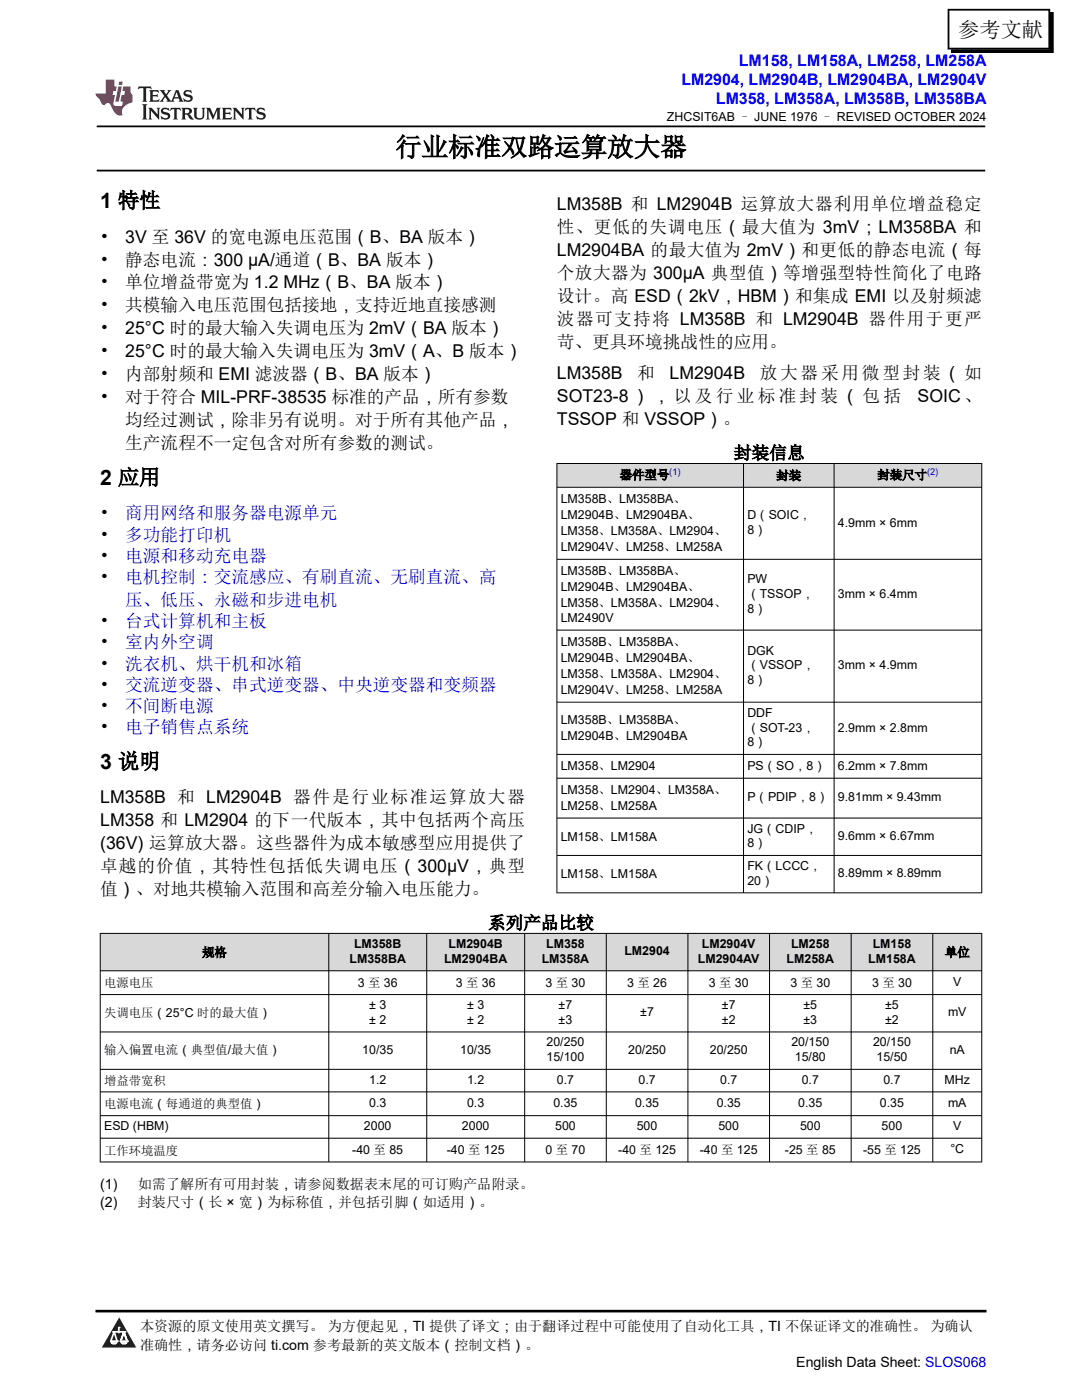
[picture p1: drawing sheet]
<svg xmlns="http://www.w3.org/2000/svg" width="216mm" height="279mm" viewBox="0 0 216 279" stroke-linecap="round" stroke-linejoin="round" font-family="sans-serif">
<defs><g id="words">
<text font-size="5.3" x="78.8" y="31.2">行业标准双路运算放大器</text>
<g font-size="4.2">
<text x="191.2" y="7.3">参考文献</text>
<text x="20" y="41.5">1 特性</text>
<text x="20" y="96.7">2 应用</text>
<text x="20" y="153.4">3 说明</text>
</g>
<g font-size="3.5">
<text x="111.1" y="41.8">LM358B 和 LM2904B 运算放大器利用单位增益稳定</text>
<text x="111.1" y="46.4">性、更低的失调电压（最大值为 3mV；LM358BA 和</text>
<text x="20" y="48.4">•</text>
<text x="20" y="53">•</text>
<text x="25" y="48.4">3V 至 36V 的宽电源电压范围（B、BA 版本）</text>
<text x="25" y="53">静态电流：300 µA/通道（B、BA 版本）</text>
<text x="111.1" y="51">LM2904BA 的最大值为 2mV）和更低的静态电流（每</text>
<text x="20" y="57.6">•</text>
<text x="25" y="57.6">单位增益带宽为 1.2 MHz（B、BA 版本）</text>
<text x="111.1" y="55.6">个放大器为 300µA 典型值）等增强型特性简化了电路</text>
<text x="20" y="62.2">•</text>
<text x="25" y="62.2">共模输入电压范围包括接地，支持近地直接感测</text>
<text x="111.1" y="64.8">波器可支持将 LM358B 和 LM2904B 器件用于更严</text>
<text x="111.1" y="60.2">设计。高 ESD（2kV，HBM）和集成 EMI 以及射频滤</text>
<text x="20" y="66.7">•</text>
<text x="20" y="71.3">•</text>
<text x="25" y="66.7">25°C 时的最大输入失调电压为 2mV（BA 版本）</text>
<text x="25" y="71.3">25°C 时的最大输入失调电压为 3mV（A、B 版本）</text>
<text x="111.1" y="69.4">苛、更具环境挑战性的应用。</text>
<text x="20" y="75.9">•</text>
<text x="25" y="75.9">内部射频和 EMI 滤波器（B、BA 版本）</text>
<text x="111.1" y="75.7">LM358B</text>
<text x="127.2" y="75.7">和</text>
<text x="133.6" y="75.7">LM2904B</text>
<text x="151.6" y="75.7">放大器采用微型封装（如</text>
<text x="20" y="80.5">•</text>
<text x="25" y="80.5">对于符合 MIL-PRF-38535 标准的产品，所有参数</text>
<text x="111.1" y="80.3">SOT23-8 ） ， 以 及 行 业 标 准 封 装 （ 包 括</text>
<text x="183.1" y="80.3">SOIC 、</text>
<text x="25" y="85.1">均经过测试，除非另有说明。对于所有其他产品，</text>
<text x="25" y="89.7">生产流程不一定包含对所有参数的测试。</text>
<text x="111.1" y="84.9">TSSOP 和 VSSOP）。</text>
<text x="146.5" y="91.6">封装信息</text>
<text x="20" y="103.7">•</text>
<text x="20" y="107.9">•</text>
<text x="20" y="112.1">•</text>
<text x="20" y="116.4">•</text>
<text x="20" y="125.2">•</text>
<text x="20" y="129.4">•</text>
<text x="20" y="133.6">•</text>
<text x="20" y="137.9">•</text>
<text x="20" y="142.1">•</text>
<text x="20" y="146.3">•</text>
<text x="20" y="160.3">LM358B 和 LM2904B 器件是行业标准运算放大器</text>
<text x="20" y="164.9">LM358 和 LM2904 的下一代版本，其中包括两个高压</text>
<text x="20" y="169.5">(36V) 运算放大器。这些器件为成本敏感型应用提供了</text>
<text x="20" y="174.1">卓越的价值，其特性包括低失调电压（300µV，典型</text>
<text x="20" y="178.7">值）、对地共模输入范围和高差分输入电压能力。</text>
<text x="97.4" y="185.4">系列产品比较</text>
</g>
<g font-size="3.5" fill="#00f">
<text x="25" y="103.7">商用网络和服务器电源单元</text>
<text x="25" y="107.9">多功能打印机</text>
<text x="25" y="112.1">电源和移动充电器</text>
<text x="25" y="116.4">电机控制：交流感应、有刷直流、无刷直流、高</text>
<text x="25" y="120.9">压、低压、永磁和步进电机</text>
<text x="25" y="125.2">台式计算机和主板</text>
<text x="25" y="129.4">室内外空调</text>
<text x="25" y="133.6">洗衣机、烘干机和冰箱</text>
<text x="25" y="137.9">交流逆变器、串式逆变器、中央逆变器和变频器</text>
<text x="25" y="142.1">不间断电源</text>
<text x="25" y="146.3">电子销售点系统</text>
</g>
<g font-size="3.2" fill="#00f">
<text x="136" y="17">LM2904, LM2904B, LM2904BA, LM2904V</text>
<text x="147.4" y="13.2">LM158, LM158A, LM258, LM258A</text>
<text x="142.9" y="20.8">LM358, LM358A, LM358B, LM358BA</text>
</g>
<g font-size="2.8">
<text x="20" y="237.3">(1)</text>
<text x="27.5" y="237.3">如需了解所有可用封装，请参阅数据表末尾的可订购产品附录。</text>
<text x="20" y="240.9">(2)</text>
<text x="27.5" y="240.9">封装尺寸（长 × 宽）为标称值，并包括引脚（如适用）。</text>
<text x="27.9" y="265.7">本资源的原文使用英文撰写。 为方便起见，TI 提供了译文；由于翻译过程中可能使用了自动化工具，TI 不保证译文的准确性。 为确认</text>
<text x="27.9" y="269.4">准确性，请务必访问 ti.com 参考最新的英文版本（控制文档）。</text>
<text x="158.9" y="272.8">English Data Sheet: SLOS068</text>
</g>
<g font-size="2.5">
<text x="133.1" y="24.2">ZHCSIT6AB – JUNE 1976 – REVISED OCTOBER 2024</text>
<text x="123.7" y="95.6">器件型号</text>
<text x="154.9" y="95.8">封装</text>
<text x="175.1" y="95.6">封装尺寸</text>
<text x="111.9" y="100.4">LM358B、LM358BA、</text>
<text x="111.9" y="103.6">LM2904B、LM2904BA、</text>
<text x="111.9" y="106.8">LM358、LM358A、LM2904、</text>
<text x="149.1" y="106.6">8）</text>
<text x="149.1" y="103.6">D（SOIC，</text>
<text x="167.2" y="105.1">4.9mm × 6mm</text>
<text x="111.9" y="110">LM2904V、LM258、LM258A</text>
<text x="111.9" y="114.8">LM358B、LM358BA、</text>
<text x="111.9" y="118">LM2904B、LM2904BA、</text>
<text x="149.1" y="116.4">PW</text>
<text x="149.1" y="119.3">（TSSOP，</text>
<text x="167.2" y="119.3">3mm × 6.4mm</text>
<text x="111.9" y="121.2">LM358、LM358A、LM2904、</text>
<text x="111.9" y="124.1">LM2490V</text>
<text x="149.1" y="122.3">8）</text>
<text x="111.9" y="128.9">LM358B、LM358BA、</text>
<text x="149.1" y="130.6">DGK</text>
<text x="111.9" y="132.1">LM2904B、LM2904BA、</text>
<text x="111.9" y="135.3">LM358、LM358A、LM2904、</text>
<text x="149.1" y="133.6">（VSSOP，</text>
<text x="149.1" y="136.5">8）</text>
<text x="167.2" y="133.6">3mm × 4.9mm</text>
<text x="111.9" y="138.5">LM2904V、LM258、LM258A</text>
<text x="149.1" y="143">DDF</text>
<text x="111.9" y="144.5">LM358B、LM358BA、</text>
<text x="111.9" y="147.7">LM2904B、LM2904BA</text>
<text x="149.1" y="146">（SOT-23，</text>
<text x="149.1" y="149">8）</text>
<text x="167.2" y="146">2.9mm × 2.8mm</text>
<text x="111.9" y="153.7">LM358、LM2904</text>
<text x="149.1" y="153.6">PS（SO，8）</text>
<text x="167.2" y="153.6">6.2mm × 7.8mm</text>
<text x="111.9" y="158.4">LM358、LM2904、LM358A、</text>
<text x="111.9" y="161.7">LM258、LM258A</text>
<text x="149.1" y="159.9">P（PDIP，8）</text>
<text x="167.2" y="159.9">9.81mm × 9.43mm</text>
<text x="111.9" y="167.8">LM158、LM158A</text>
<text x="149.1" y="166.2">JG（CDIP，</text>
<text x="167.2" y="167.6">9.6mm × 6.67mm</text>
<text x="149.1" y="169.1">8）</text>
<text x="149.1" y="173.6">FK（LCCC，</text>
<text x="111.9" y="175.2">LM158、LM158A</text>
<text x="149.1" y="176.6">20）</text>
<text x="167.2" y="175.1">8.89mm × 8.89mm</text>
<text x="40.3" y="190.9">规格</text>
<text x="70.6" y="189.2">LM358B</text>
<text x="89.5" y="189.2">LM2904B</text>
<text x="109" y="189.2">LM358</text>
<text x="124.6" y="190.7">LM2904</text>
<text x="140.1" y="189.2">LM2904V</text>
<text x="157.9" y="189.2">LM258</text>
<text x="174.1" y="189.2">LM158</text>
<text x="188.5" y="190.9">单位</text>
<text x="20.8" y="197">电源电压</text>
<text x="69.7" y="192.1">LM358BA</text>
<text x="71.4" y="196.9">3 至 36</text>
<text x="88.6" y="192.1">LM2904BA</text>
<text x="90.9" y="196.9">3 至 36</text>
<text x="108.1" y="192.1">LM358A</text>
<text x="108.9" y="196.9">3 至 30</text>
<text x="125.1" y="196.9">3 至 26</text>
<text x="139.3" y="192.1">LM2904AV</text>
<text x="141.4" y="196.9">3 至 30</text>
<text x="157" y="192.1">LM258A</text>
<text x="157.7" y="196.9">3 至 30</text>
<text x="173.2" y="192.1">LM158A</text>
<text x="174" y="196.9">3 至 30</text>
<text x="190.2" y="196.8">V</text>
<text x="20.8" y="203">失调电压（25°C 时的最大值）</text>
<text x="73.7" y="201.4">± 3</text>
<text x="93.2" y="201.4">± 3</text>
<text x="111.5" y="201.4">±7</text>
<text x="127.8" y="202.9">±7</text>
<text x="144" y="201.4">±7</text>
<text x="160.3" y="201.4">±5</text>
<text x="176.6" y="201.4">±5</text>
<text x="189.2" y="202.9">mV</text>
<text x="73.7" y="204.3">± 2</text>
<text x="93.2" y="204.3">± 2</text>
<text x="109.1" y="208.8">20/250</text>
<text x="111.5" y="204.3">±3</text>
<text x="144" y="204.3">±2</text>
<text x="157.9" y="208.8">20/150</text>
<text x="160.3" y="204.3">±3</text>
<text x="174.2" y="208.8">20/150</text>
<text x="176.6" y="204.3">±2</text>
<text x="20.8" y="210.4">输入偏置电流（典型值/最大值）</text>
<text x="72.3" y="210.3">10/35</text>
<text x="91.8" y="210.3">10/35</text>
<text x="109.1" y="211.8">15/100</text>
<text x="125.3" y="210.3">20/250</text>
<text x="141.6" y="210.3">20/250</text>
<text x="158.6" y="211.8">15/80</text>
<text x="174.9" y="211.8">15/50</text>
<text x="189.5" y="210.3">nA</text>
<text x="20.8" y="216.5">增益带宽积</text>
<text x="20.8" y="221">电源电流（每通道的典型值）</text>
<text x="73.7" y="216.3">1.2</text>
<text x="73.7" y="220.9">0.3</text>
<text x="93.2" y="216.3">1.2</text>
<text x="93.2" y="220.9">0.3</text>
<text x="110.4" y="220.9">0.35</text>
<text x="111.1" y="216.3">0.7</text>
<text x="126.7" y="220.9">0.35</text>
<text x="127.4" y="216.3">0.7</text>
<text x="143" y="220.9">0.35</text>
<text x="143.7" y="216.3">0.7</text>
<text x="159.3" y="220.9">0.35</text>
<text x="160" y="216.3">0.7</text>
<text x="175.6" y="220.9">0.35</text>
<text x="176.3" y="216.3">0.7</text>
<text x="188.5" y="216.3">MHz</text>
<text x="189.2" y="220.9">mA</text>
<text x="20.8" y="225.5">ESD (HBM)</text>
<text x="72.6" y="225.5">2000</text>
<text x="92.2" y="225.5">2000</text>
<text x="110.8" y="225.5">500</text>
<text x="127.1" y="225.5">500</text>
<text x="143.3" y="225.5">500</text>
<text x="159.6" y="225.5">500</text>
<text x="175.9" y="225.5">500</text>
<text x="190.2" y="225.5">V</text>
<text x="20.8" y="230.4">工作环境温度</text>
<text x="70.3" y="230.3">-40 至 85</text>
<text x="89.2" y="230.3">-40 至 125</text>
<text x="108.9" y="230.3">0 至 70</text>
<text x="123.4" y="230.3">-40 至 125</text>
<text x="139.6" y="230.3">-40 至 125</text>
<text x="156.6" y="230.3">-25 至 85</text>
<text x="172.2" y="230.3">-55 至 125</text>
<text x="189.6" y="230.2">°C</text>
</g>
<g font-size="1.9" fill="#00f">
<text x="133.6" y="94.8">(1)</text>
<text x="185" y="94.8">(2)</text>
</g>
</g></defs>
<path d="M19.3 25.2h177.3M19.3 34h177.3" fill="none" stroke="#000" stroke-width=".35"/>
<g fill="#d8d8d8">
<path d="M111.1 92.5h84.8v4.7h-84.8z" fill-rule="evenodd"/>
<path d="M111.2 92.6h37.1v4.6h-37.1z" fill-rule="evenodd"/>
<path d="M148.4 92.6h18v4.6h-18z" fill-rule="evenodd"/>
<path d="M166.5 92.6h29.3v4.6h-29.3z" fill-rule="evenodd"/>
</g>
<g fill="none" stroke="#000" stroke-width=".2">
<path d="M111.1 92.5h84.9M111.1 97.2h84.9M111.1 92.4v85.8M148.4 92.4v85.8M166.4 92.4v85.8M195.9 92.4v85.8M111.1 111.6h84.9M111.1 125.8h84.9M111.1 140.1h84.9M111.1 150.6h84.9M111.1 155.3h84.9M111.1 163.3h84.9"/>
<path d="M111.1 170.7h84.9M111.1 178.2h84.9"/>
</g>
<g fill="#d8d8d8">
<path d="M20 186.3h175.9v7.4h-175.9z" fill-rule="evenodd"/>
<path d="M20.1 186.3h45.4v7.4h-45.4z" fill-rule="evenodd"/>
<path d="M65.7 186.3h19.4v7.4h-19.4z" fill-rule="evenodd"/>
<path d="M85.2 186.3h19.4v7.4h-19.4z" fill-rule="evenodd"/>
<path d="M104.8 186.3h16.1v7.4h-16.1z" fill-rule="evenodd"/>
<path d="M121 186.3h16.2v7.4h-16.2z" fill-rule="evenodd"/>
<path d="M137.3 186.3h16.2v7.4h-16.2z" fill-rule="evenodd"/>
<path d="M153.6 186.3h16.2v7.4h-16.2z" fill-rule="evenodd"/>
<path d="M169.9 186.3h16.2v7.4h-16.2z" fill-rule="evenodd"/>
<path d="M186.2 186.3h9.6v7.4h-9.6z" fill-rule="evenodd"/>
</g>
<g fill="none" stroke="#000" stroke-width=".2">
<path d="M19.9 186.3h176.1M19.9 193.7h176.1M19.9 198.5h176.1M20 186.2v45.8M65.6 186.2v45.8M85.1 186.2v45.8M104.7 186.2v45.8M121 186.2v45.8M137.3 186.2v45.8M153.6 186.2v45.8M169.8 186.2v45.8M186.1 186.2v45.8"/>
<path d="M195.9 186.2v45.8M19.9 205.9h176.1M19.9 213.4h176.1M19.9 217.9h176.1M19.9 222.7h176.1M19.9 227.2h176.1M19.9 231.9h176.1"/>
</g>
<path d="M0 0h215.9v23.8h-215.9z" fill-rule="evenodd" fill="#fff"/>
<path d="M27.7 17.3l-.2 .6 .5-.3h.6v.1v2.2l-.2 .4h1l-.2-.4v-2.2v-.1h.5l.5 .3-.1-.6zM29.8 18l.2 .4v1.5l-.2 .4h1.9l.1-.6a1.08 1.08 0 0 1-1.3 .2v-.7h.6l.4 .2v-.6l-.4 .2h-.6v-.6l.2-.1a1 1 0 0 1 1 .2l-.1-.5zM31.8 18l1 1.1-1 1.2h.9l-.2-.2 .4-.7 .5 .7-.2 .2h1.6l-.2-.2 .1-.4h1l.1 .4-.1 .2h.9l-.2-.3-.8-2h-.5l-1 2.2-.8-1.1 .9-1.1h-.8l.2 .2-.5 .6-.3-.6 .1-.2zM35.2 18.4l.4 1h-.8zM36.8 18.1a.65 .65 0 0 0-.2 .7 .65 .65 0 0 0 .6 .5l.7 .1 .1 .3a.79 .79 0 0 1-.7 .4 .79 .79 0 0 1-.7-.5l.1 .7 .2-.1a.93 .93 0 0 0 1.1 .1 .93 .93 0 0 0 .4-1 1.46 1.46 0 0 0-1.2-.6l-.1-.3a1.09 1.09 0 0 1 1.2 .2l-.2-.6-.1 .1-.6-.2zM28.4 20.8l.2 .4v2.3l-.2 .3h1l-.2-.3v-2.3l.2-.4zM29.6 21.5l.2 .4v1.6l-.2 .3h.8l-.3-.3v-1.4l1.7 1.8v-2l.2-.4h-.8l.2 .2 .1 1.1-1.2-1.3zM32.3 21.7a.65 .65 0 0 0-.2 .7 .65 .65 0 0 0 .7 .4l.6 .2 .1 .2a.79 .79 0 0 1-.7 .4 .79 .79 0 0 1-.7-.5l.1 .7 .2-.1a.93 .93 0 0 0 1.1 .1 .93 .93 0 0 0 .4-.9 1.46 1.46 0 0 0-1.2-.6l-.1-.4a1.09 1.09 0 0 1 1.2 .2l-.2-.6-.1 .1-.6-.1zM34.1 21.5l-.1 .7a.63 .63 0 0 1 .7-.4l.1 1.7-.3 .3h1l-.2-.3v-1.7a.66 .66 0 0 1 .8 .4l-.1-.7zM36.2 21.5l.2 .4v1.6l-.2 .3h.9l-.2-.2v-.7h.5l.1 .2a.79 .79 0 0 0 1.2 .6l-1-.9a.61 .61 0 0 0 .6-.6 .61 .61 0 0 0-.5-.6zM36.9 21.8h.2a.47 .47 0 0 1 .5 .1 .47 .47 0 0 1 .1 .5l-.2 .2h-.6zM38.5 21.5l.2 .2a2.27 2.27 0 0 0 .4 2 1.04 1.04 0 0 0 1.7-.7v-1.3l.2-.2h-.8l.2 .4v1.1a.6 .6 0 0 1-.6 .6 .6 .6 0 0 1-.6-.6v-1.1l.3-.4zM41.1 21.5l.2 .4v1.6l-.2 .3h.7l-.2-.3v-1.5l.9 1.9 .8-1.9v1.5l-.2 .3h1l-.3-.3v-1.6l.3-.4h-.8l-.7 1.5-.7-1.5zM44.3 21.5l.2 .4v1.6l-.2 .3h1.9l.1-.5a1.09 1.09 0 0 1-1.3 .1v-.6h.6l.4 .1v-.6l-.4 .2h-.6v-.6l.2-.1a1.01 1.01 0 0 1 1 .3l-.1-.6zM46.4 21.5l.3 .4v1.6l-.3 .3h.8l-.2-.3v-1.4l1.6 1.8v-2l.2-.4h-.7l.2 .2v1.1l-1.2-1.3zM49 21.5l-.1 .7a.63 .63 0 0 1 .8-.4v1.7l-.3 .3h1l-.2-.3v-1.7a.66 .66 0 0 1 .8 .4l-.1-.7zM51.4 21.7a.65 .65 0 0 0-.2 .7 .65 .65 0 0 0 .6 .4l.6 .2 .2 .2a.79 .79 0 0 1-.8 .4 .79 .79 0 0 1-.6-.5l.1 .7 .2-.1a.93 .93 0 0 0 1 .1 .93 .93 0 0 0 .5-.9 1.46 1.46 0 0 0-1.3-.6l-.1-.4a1.09 1.09 0 0 1 1.3 .2l-.2-.6-.2 .1-.5-.1z" fill="#231f20"/>
<path d="M21.1 15.9v2.8h-2.1l.1 .3 .9 1a.95 .95 0 0 0 .9 .9 .59 .59 0 0 1 .6-.4 .59 .59 0 0 1 .5 .4l.4 .8a1.59 1.59 0 0 0 2.1 1.3 1.61 1.61 0 0 1 1-2.2l1-.4-.1-1.5a1.59 1.59 0 0 1-.4-1.6h-1.4l-.2 .9h.5l-.1 .8h-.5l-.2 1v.2l.4 .1-.2 .9h-.6a.73 .73 0 0 1-1.1-.7l.3-1.5h-.5l.2-.8h.5l.2-.9h-.5v-1.4zM23.6 17.3l-.6 3h.7l.6-3zM23.8 16.3l-.1 .7h.7l.1-.7z" fill="#ed1c24"/>
<path d="M189.8 2.5h20.5v8.1h-20.5z" fill-rule="evenodd" fill="#000"/>
<path d="M189.1 1.9h20.4M189.1 9.7h20.4M189.3 1.8v8.1M209.4 1.8v8.1" fill="none" stroke="#000" stroke-width=".35"/>
<path d="M0 261.4h215.9v18h-215.9z" fill-rule="evenodd" fill="#fff"/>
<path d="M23.8 262.9l3.4 6h-6.9z" fill="#231f20"/>
<path d="M22.1 267.7h1.3l-.4 .5h-.3a.55 .55 0 0 1-.6-.5z" fill-rule="evenodd" fill="#fff"/>
<path d="M22.1 267.7h1.3l-.4 .5h-.3a.55 .55 0 0 1-.6-.5z" fill="none" stroke="#231f20" stroke-width=".34"/>
<path d="M22.1 267.7h1.3l-.4 .5h-.5zM23.7 265.9h.1M23.7 264.9v1z" fill="none" stroke="#fff" stroke-width=".34"/>
<circle cx="23.7" cy="264.9" r=".17" fill="#fff"/>
<path d="M22.6 265.8h.1M22.6 265.8h2.3z" fill="none" stroke="#fff" stroke-width=".34"/>
<circle cx="24.9" cy="265.8" r=".17" fill="#fff"/>
<path d="M24 267.7h.1" fill="none" stroke="#fff" stroke-width=".34"/>
<path d="M24.7 265.8l-.7 1.9z" fill="#fff"/>
<path d="M24.7 265.8l-.7 1.9z" fill="none" stroke="#fff" stroke-width=".34"/>
<path d="M24.7 265.8l.7 1.9z" fill="#fff"/>
<path d="M24.7 265.8l.7 1.9zM25.3 267.7h.1" fill="none" stroke="#fff" stroke-width=".34"/>
<circle cx="22.1" cy="267.7" r=".17" fill="#fff"/>
<path d="M22.8 265.8l-.7 1.9zM22.8 265.8l.6 1.9z" fill="none" stroke="#fff" stroke-width=".34"/>
<circle cx="23.4" cy="267.7" r=".17" fill="#fff"/>
<path d="M24.1 267.7h1.3a.65 .65 0 0 1-.6 .5 .65 .65 0 0 1-.7-.5z" fill-rule="evenodd" fill="#fff"/>
<path d="M24.1 267.7h1.3a.65 .65 0 0 1-.6 .5 .65 .65 0 0 1-.7-.5z" fill="none" stroke="#231f20" stroke-width=".34"/>
<path d="M24 267.7h.1M24.1 267.7h1.3l-.4 .5h-.5z" fill="none" stroke="#fff" stroke-width=".34"/>
<circle cx="25.4" cy="267.7" r=".17" fill="#fff"/>
<path d="M19 261.7h177.8" fill="none" stroke="#000" stroke-width=".53"/>
<use href="#words"/>
</svg>
